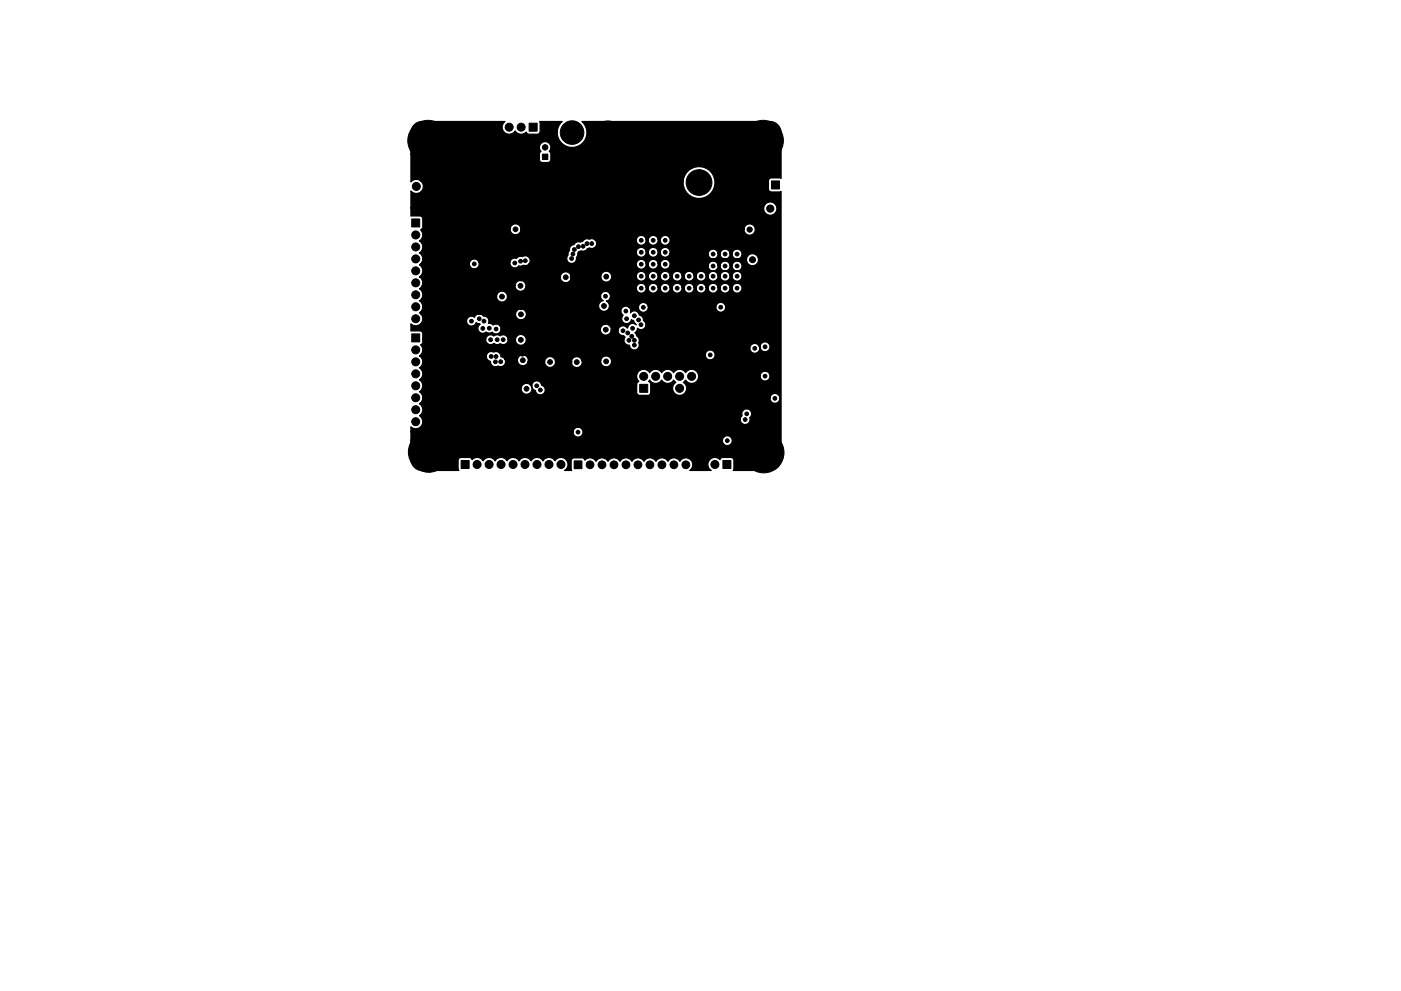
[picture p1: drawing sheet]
<svg xmlns="http://www.w3.org/2000/svg" width="297mm" height="210mm" viewBox="0 0 297 210" stroke-linecap="round" stroke-linejoin="round" font-family="sans-serif">
<g fill="#000" stroke="#000" stroke-width=".21">
<path d="M112.2 26.1h1.7v1.7h-1.7zM115 32.7h1.2v1.1h-1.2zM163.6 38.4h1.7v1.7h-1.7zM87.3 46.5h1.7v1.7h-1.7zM87.4 41.2h1.7v1.7h-1.7zM158.4 46.2h1.1v1.1h-1.1zM87.3 70.8h1.7v1.7h-1.7zM97.8 97.7h1.7v1.7h-1.7zM121.7 97.8h1.7v1.6h-1.7zM135.6 81.5h1.7v1.7h-1.7zM153.3 97.7h1.7v1.7h-1.7z"/>
<circle cx="87.5" cy="29.8" r=".45"/>
<circle cx="88.3" cy="39.6" r=".85"/>
<circle cx="88.5" cy="27.6" r=".45"/>
<circle cx="88.5" cy="32.1" r=".45"/>
<circle cx="90.8" cy="29.8" r="4.3"/>
<circle cx="90.8" cy="33.1" r=".45"/>
<circle cx="90.8" cy="26.6" r=".45"/>
<circle cx="93" cy="27.6" r=".45"/>
<circle cx="93" cy="32.1" r=".45"/>
<circle cx="94" cy="29.8" r=".45"/>
<circle cx="103.6" cy="28.4" r=".4"/>
<circle cx="108" cy="27" r=".85"/>
<circle cx="110.5" cy="27" r=".85"/>
<circle cx="115.6" cy="31.3" r=".58"/>
<circle cx="121.3" cy="28.1" r="2.5"/>
<circle cx="121.9" cy="36" r=".51"/>
<circle cx="128.9" cy="28.2" r="2.5"/>
<circle cx="138.2" cy="38" r=".51"/>
<circle cx="138.2" cy="36.5" r=".51"/>
<circle cx="148.2" cy="32.7" r="2.37"/>
<circle cx="148.2" cy="38.7" r="2.73"/>
<circle cx="158.6" cy="29.8" r=".45"/>
<circle cx="159.5" cy="32.1" r=".45"/>
<circle cx="159.5" cy="27.6" r=".45"/>
<circle cx="161.8" cy="29.8" r="4.3"/>
<circle cx="161.8" cy="26.6" r=".45"/>
<circle cx="161.8" cy="33.1" r=".45"/>
<circle cx="164.1" cy="27.6" r=".45"/>
<circle cx="164.1" cy="32.1" r=".45"/>
<circle cx="164.4" cy="36.7" r=".85"/>
<circle cx="165" cy="29.8" r=".45"/>
<circle cx="88.1" cy="57.5" r=".85"/>
<circle cx="88.1" cy="52.4" r=".85"/>
<circle cx="88.1" cy="49.8" r=".85"/>
<circle cx="88.1" cy="54.9" r=".85"/>
<circle cx="100.6" cy="56" r=".4"/>
<circle cx="101.8" cy="59.5" r=".63"/>
<circle cx="106.9" cy="41.9" r=".51"/>
<circle cx="109.1" cy="55.8" r=".4"/>
<circle cx="109.3" cy="48.7" r=".51"/>
<circle cx="110.4" cy="59.1" r=".51"/>
<circle cx="110.4" cy="55.4" r=".4"/>
<circle cx="111.4" cy="55.3" r=".4"/>
<circle cx="113.1" cy="55.1" r=".4"/>
<circle cx="114.7" cy="41.7" r=".51"/>
<circle cx="115" cy="48.6" r=".4"/>
<circle cx="116.2" cy="51.9" r=".63"/>
<circle cx="117.9" cy="48.6" r=".4"/>
<circle cx="119.1" cy="54.4" r=".63"/>
<circle cx="120" cy="58.8" r=".51"/>
<circle cx="121.2" cy="54.9" r=".4"/>
<circle cx="121.4" cy="58.8" r=".51"/>
<circle cx="121.5" cy="53.9" r=".4"/>
<circle cx="121.8" cy="52.9" r=".4"/>
<circle cx="122.6" cy="52.3" r=".4"/>
<circle cx="123.6" cy="52.2" r=".4"/>
<circle cx="124.5" cy="51.7" r=".4"/>
<circle cx="125.5" cy="51.7" r=".4"/>
<circle cx="128.5" cy="58.7" r=".51"/>
<circle cx="129.6" cy="42.4" r=".63"/>
<circle cx="136" cy="51" r=".4"/>
<circle cx="136" cy="56.1" r=".4"/>
<circle cx="136" cy="58.6" r=".4"/>
<circle cx="136" cy="53.5" r=".4"/>
<circle cx="136" cy="47.3" r=".63"/>
<circle cx="138.5" cy="58.6" r=".4"/>
<circle cx="138.5" cy="51" r=".4"/>
<circle cx="138.5" cy="53.5" r=".4"/>
<circle cx="138.5" cy="56.1" r=".4"/>
<circle cx="141" cy="58.6" r=".4"/>
<circle cx="141" cy="51" r=".4"/>
<circle cx="141" cy="56.1" r=".4"/>
<circle cx="141" cy="53.5" r=".4"/>
<circle cx="143.6" cy="58.6" r=".4"/>
<circle cx="146.1" cy="58.6" r=".4"/>
<circle cx="148.7" cy="58.6" r=".4"/>
<circle cx="151.2" cy="58.6" r=".4"/>
<circle cx="151.2" cy="56.4" r=".4"/>
<circle cx="151.2" cy="53.9" r=".4"/>
<circle cx="153.7" cy="56.4" r=".4"/>
<circle cx="153.7" cy="58.6" r=".4"/>
<circle cx="153.7" cy="53.9" r=".4"/>
<circle cx="154.3" cy="47.2" r=".63"/>
<circle cx="156.3" cy="58.6" r=".4"/>
<circle cx="156.3" cy="56.4" r=".4"/>
<circle cx="156.3" cy="53.9" r=".4"/>
<circle cx="158.9" cy="44.5" r=".63"/>
<circle cx="158.9" cy="48.7" r=".55"/>
<circle cx="159.5" cy="55.1" r=".63"/>
<circle cx="163.3" cy="44.3" r=".76"/>
<circle cx="88.1" cy="65.1" r=".85"/>
<circle cx="88.1" cy="76.8" r=".85"/>
<circle cx="88.1" cy="79.3" r=".85"/>
<circle cx="88.1" cy="62.5" r=".85"/>
<circle cx="88.1" cy="67.6" r=".85"/>
<circle cx="88.1" cy="60" r=".85"/>
<circle cx="88.1" cy="74.2" r=".85"/>
<circle cx="100" cy="68.1" r=".4"/>
<circle cx="101.6" cy="67.6" r=".4"/>
<circle cx="102.4" cy="69.7" r=".4"/>
<circle cx="102.6" cy="68.1" r=".4"/>
<circle cx="103.7" cy="69.6" r=".4"/>
<circle cx="104" cy="72.1" r=".4"/>
<circle cx="104.1" cy="75.6" r=".4"/>
<circle cx="105" cy="76.8" r=".4"/>
<circle cx="105.2" cy="75.6" r=".4"/>
<circle cx="105.2" cy="69.8" r=".4"/>
<circle cx="105.4" cy="72.1" r=".4"/>
<circle cx="106.2" cy="76.7" r=".4"/>
<circle cx="106.4" cy="62.9" r=".51"/>
<circle cx="106.7" cy="72.1" r=".4"/>
<circle cx="110.4" cy="60.6" r=".51"/>
<circle cx="110.4" cy="70.4" r=".51"/>
<circle cx="110.4" cy="72.1" r=".51"/>
<circle cx="110.5" cy="66.7" r=".51"/>
<circle cx="110.5" cy="65.2" r=".51"/>
<circle cx="110.8" cy="75" r=".51"/>
<circle cx="110.9" cy="76.4" r=".51"/>
<circle cx="115" cy="76.8" r=".51"/>
<circle cx="116.6" cy="76.8" r=".51"/>
<circle cx="120.8" cy="76.8" r=".51"/>
<circle cx="122.3" cy="76.8" r=".51"/>
<circle cx="125.8" cy="76.8" r=".51"/>
<circle cx="128" cy="66.6" r=".51"/>
<circle cx="128.1" cy="64.9" r=".51"/>
<circle cx="128.4" cy="62.9" r=".4"/>
<circle cx="128.4" cy="71.7" r=".51"/>
<circle cx="128.4" cy="69.9" r=".51"/>
<circle cx="128.5" cy="76.7" r=".51"/>
<circle cx="128.6" cy="60.6" r=".51"/>
<circle cx="131.7" cy="61.9" r=".4"/>
<circle cx="132.1" cy="70.2" r=".4"/>
<circle cx="132.7" cy="66" r=".4"/>
<circle cx="132.8" cy="67.6" r=".4"/>
<circle cx="133.1" cy="70.6" r=".4"/>
<circle cx="133.3" cy="72.2" r=".4"/>
<circle cx="133.9" cy="71.4" r=".4"/>
<circle cx="134.1" cy="69.7" r=".4"/>
<circle cx="134.5" cy="67" r=".4"/>
<circle cx="134.5" cy="72.2" r=".4"/>
<circle cx="134.5" cy="73.2" r=".4"/>
<circle cx="135.4" cy="67.9" r=".4"/>
<circle cx="135.9" cy="68.9" r=".4"/>
<circle cx="136" cy="61.1" r=".4"/>
<circle cx="136.4" cy="65.2" r=".4"/>
<circle cx="136.5" cy="79.9" r=".85"/>
<circle cx="138.5" cy="61.1" r=".4"/>
<circle cx="139" cy="79.9" r=".85"/>
<circle cx="141" cy="61.1" r=".4"/>
<circle cx="141.6" cy="79.9" r=".85"/>
<circle cx="143.6" cy="61.1" r=".4"/>
<circle cx="144.1" cy="79.9" r=".85"/>
<circle cx="144.8" cy="70.9" r=".63"/>
<circle cx="144.8" cy="69.5" r=".63"/>
<circle cx="146.1" cy="61.1" r=".4"/>
<circle cx="146.6" cy="79.9" r=".85"/>
<circle cx="148.7" cy="61.1" r=".4"/>
<circle cx="150.6" cy="75.3" r=".4"/>
<circle cx="151.2" cy="61.1" r=".4"/>
<circle cx="152.8" cy="65.2" r=".4"/>
<circle cx="153.7" cy="61.1" r=".4"/>
<circle cx="156.3" cy="61.1" r=".4"/>
<circle cx="160" cy="73.9" r=".4"/>
<circle cx="162.2" cy="79.8" r=".4"/>
<circle cx="162.2" cy="73.6" r=".4"/>
<circle cx="162.4" cy="68.1" r=".63"/>
<circle cx="164.6" cy="68.1" r=".63"/>
<circle cx="87.7" cy="95.9" r=".45"/>
<circle cx="88.1" cy="89.5" r=".85"/>
<circle cx="88.1" cy="84.4" r=".85"/>
<circle cx="88.1" cy="86.9" r=".85"/>
<circle cx="88.1" cy="81.9" r=".85"/>
<circle cx="88.6" cy="93.6" r=".45"/>
<circle cx="88.6" cy="98.2" r=".45"/>
<circle cx="90.9" cy="95.9" r="4.3"/>
<circle cx="90.9" cy="99.1" r=".45"/>
<circle cx="90.9" cy="92.7" r=".45"/>
<circle cx="93.2" cy="93.6" r=".45"/>
<circle cx="93.2" cy="98.2" r=".45"/>
<circle cx="94.1" cy="95.9" r=".45"/>
<circle cx="101.2" cy="98.5" r=".85"/>
<circle cx="103.7" cy="98.5" r=".85"/>
<circle cx="106.2" cy="98.5" r=".85"/>
<circle cx="108.4" cy="86.4" r=".63"/>
<circle cx="108.8" cy="98.5" r=".85"/>
<circle cx="111.3" cy="98.5" r=".85"/>
<circle cx="111.6" cy="82.5" r=".51"/>
<circle cx="113.8" cy="81.9" r=".4"/>
<circle cx="113.9" cy="98.5" r=".85"/>
<circle cx="114.6" cy="82.7" r=".4"/>
<circle cx="116.4" cy="98.5" r=".85"/>
<circle cx="118.9" cy="98.5" r=".85"/>
<circle cx="122.6" cy="91.7" r=".4"/>
<circle cx="125.1" cy="98.6" r=".82"/>
<circle cx="127.6" cy="98.6" r=".82"/>
<circle cx="130.2" cy="98.6" r=".82"/>
<circle cx="132.7" cy="98.6" r=".82"/>
<circle cx="135.3" cy="98.6" r=".82"/>
<circle cx="137.8" cy="98.6" r=".82"/>
<circle cx="139" cy="82.4" r=".85"/>
<circle cx="140.3" cy="98.6" r=".82"/>
<circle cx="141.6" cy="82.4" r=".85"/>
<circle cx="142.9" cy="98.6" r=".82"/>
<circle cx="144.1" cy="82.4" r=".85"/>
<circle cx="145.4" cy="98.6" r=".82"/>
<circle cx="146.6" cy="82.4" r=".85"/>
<circle cx="148" cy="98.6" r=".82"/>
<circle cx="151.6" cy="98.5" r=".85"/>
<circle cx="154.2" cy="93.5" r=".4"/>
<circle cx="158" cy="89" r=".4"/>
<circle cx="158.3" cy="87.8" r=".4"/>
<circle cx="158.7" cy="96" r=".45"/>
<circle cx="159.6" cy="98.3" r=".45"/>
<circle cx="159.6" cy="93.7" r=".45"/>
<circle cx="161.9" cy="96" r="4.3"/>
<circle cx="161.9" cy="99.2" r=".45"/>
<circle cx="161.9" cy="92.8" r=".45"/>
<circle cx="164.2" cy="98.3" r=".45"/>
<circle cx="164.2" cy="93.7" r=".45"/>
<circle cx="164.3" cy="86.7" r=".4"/>
<circle cx="164.3" cy="84.5" r=".4"/>
<circle cx="165.1" cy="96" r=".45"/>
</g>
<path d="M87.7 26.6l1-.7 .8-.1h17.6a1.49 1.49 0 0 0-.2 2.3 1.49 1.49 0 0 0 2.3-.3 1.48 1.48 0 0 0 2.4 .2l.5 .5h1.8a.64 .64 0 0 0 .6-.7l-.1-2h4.8a3.1 3.1 0 0 0-.2 4.5 3.1 3.1 0 0 0 4.6 0 3.1 3.1 0 0 0-.2-4.5h40.1a2.41 2.41 0 0 1 2.1 2.4v9.7l-2-.2-.5 .2-.2 .5v1.7a.64 .64 0 0 0 .7 .6l2-.1v57.1a2.41 2.41 0 0 1-2.4 2.1h-7.8l.2-.4v-1.7a.64 .64 0 0 0-.6-.6h-1.9l-.4 .4a1.49 1.49 0 0 0-2.3 .1 1.49 1.49 0 0 0 .4 2.2h-4.6l.1-.1a1.47 1.47 0 0 0 .1-2.2 1.47 1.47 0 0 0-2.3 .4 1.46 1.46 0 0 0-2.5 0 1.46 1.46 0 0 0-2.5 0 1.46 1.46 0 0 0-2.6 0 1.46 1.46 0 0 0-2.5 0 1.46 1.46 0 0 0-2.6 0 1.46 1.46 0 0 0-2.5 0 1.46 1.46 0 0 0-2.5 0 1.46 1.46 0 0 0-2.4-.3l-.5-.4-1.8-.1a.64 .64 0 0 0-.6 .7l.1 2h-1.5a1.49 1.49 0 0 0 .3-2.3 1.49 1.49 0 0 0-2.3 .3 1.48 1.48 0 0 0-2.6 0 1.48 1.48 0 0 0-2.5 0 1.48 1.48 0 0 0-2.6 0 1.48 1.48 0 0 0-2.5 0 1.48 1.48 0 0 0-2.5 0 1.48 1.48 0 0 0-2.6 0 1.48 1.48 0 0 0-2.3-.3l-.5-.4h-1.8a.64 .64 0 0 0-.7 .6v1.7l.2 .4h-7.8a2.41 2.41 0 0 1-2.4-2.4v-4h66.1a1.04 1.04 0 0 0 1.4 1.1 1.04 1.04 0 0 0 .3-1.8 1.04 1.04 0 0 0-1.7 .5v.2h-66.1v-1.8h34.4a1.04 1.04 0 0 0 1.4 1.1 1.04 1.04 0 0 0 .4-1.8 1.04 1.04 0 0 0-1.7 .5l-.1 .2h-34.4l.1-1a1.49 1.49 0 0 0 1.8 .1 1.49 1.49 0 0 0 .5-1.8h67.5v.2a1.05 1.05 0 0 0 1.3 .9 1.05 1.05 0 0 0 .7-1.4 1.05 1.05 0 0 0 .2-1.4 1.05 1.05 0 0 0-1.4-.3 1.05 1.05 0 0 0-.5 1.3l-.3 .7h-67.5l-.6-.7 .2-.1a1.49 1.49 0 0 0-.2-2.4l.6-.6 .1-.7h73.7v.2a1.04 1.04 0 0 0 1.5 .8 1.04 1.04 0 0 0 0-1.8 1.04 1.04 0 0 0-1.5 .8h-73.7l-.1-.7-.6-.6 .6-.7h21a1.15 1.15 0 0 0 1.5 1.2 1.15 1.15 0 0 0 .5-1.9h.3l.2 .8 .5 .3a1.05 1.05 0 0 0 1.7 .8 1.05 1.05 0 0 0-.4-1.9v-.2h20.2v1.7a.64 .64 0 0 0 .6 .7h1.8l.5-.3v-2.2l-.4-.5 .2-.3 .2 .2a1.49 1.49 0 0 0 2.4-.2 1.48 1.48 0 0 0 2.5 0l.5 .5-.2 .1a1.49 1.49 0 0 0-.1 2.3 1.49 1.49 0 0 0 2.3-.2 1.49 1.49 0 0 0-.4-2.2l.5-.5 .1 .2a1.49 1.49 0 0 0 1.7 .4 1.49 1.49 0 0 0 .9-1.5h13.1v.2a1.04 1.04 0 0 0 1.6 .8 1.04 1.04 0 0 0 0-1.8 1.04 1.04 0 0 0-1.6 .8h-13.1v-.3a1.49 1.49 0 0 0-1.3-1 1.49 1.49 0 0 0-1.4 .7 1.48 1.48 0 0 0-2.6 0 1.48 1.48 0 0 0-2.5 0 1.48 1.48 0 0 0-2.6 0 1.49 1.49 0 0 0-2.2-.4 1.49 1.49 0 0 0 0 2.2l-.4 .3-.1 .3h-20.2a1.04 1.04 0 0 0-1.1-.7 1.04 1.04 0 0 0-.9 .9l-.4-.1a1.15 1.15 0 0 0-1.9 .8h-21l.1-1-.7-.8 .2-.1a1.49 1.49 0 0 0-.2-2.5 1.48 1.48 0 0 0 .1-2.5h14.1l.2 .8 .7 .4a1.08 1.08 0 0 0 .5 1 1.08 1.08 0 0 0 1.2 0 1.04 1.04 0 0 0 1.2-.2 1.04 1.04 0 0 0 .2-1.2h2.6v.3a1.15 1.15 0 0 0 1.1 1 1.15 1.15 0 0 0 1.2-.9h3.5v.2a1.15 1.15 0 0 0 1.2 1 1.15 1.15 0 0 0 1.1-1.2h3.3v.2a1.15 1.15 0 0 0 1.4 1.1 1.15 1.15 0 0 0 .9-1.4h4v.2a1.15 1.15 0 0 0 1.7 .9 1.15 1.15 0 0 0 0-2 1.15 1.15 0 0 0-1.7 .9l-4-.1a1.15 1.15 0 0 0-1.2-.8 1.15 1.15 0 0 0-1.1 1h-3.3a1.15 1.15 0 0 0-1.2-1 1.15 1.15 0 0 0-1.1 1h-3.5v-.1a1.15 1.15 0 0 0-1-1.3 1.15 1.15 0 0 0-1.3 1h-2.6l-.3-.4-.6-.2-.1-.5h43.4a1.04 1.04 0 0 0 1.4 1.1 1.04 1.04 0 0 0 .4-1.8 1.04 1.04 0 0 0-1.7 .5l-.1 .2h-43.4a1.07 1.07 0 0 0-1.5-.5 1.04 1.04 0 0 0-1.5 .8h-14.2a1.48 1.48 0 0 0 .3-2.3l.4-.4v-.8h13.4v.2a1.09 1.09 0 0 0 1.8 .7l.5 .2 .8-.2 .1 .1a1.04 1.04 0 0 0 1.5-1h1.6v.2a1.15 1.15 0 0 0 1.7 .9 1.15 1.15 0 0 0 0-2 1.15 1.15 0 0 0-1.7 .9h-1.6a1.04 1.04 0 0 0-1.6-.7 1.16 1.16 0 0 0-1.4 0 1.04 1.04 0 0 0-1.7 .7h-13.4v-1.2a.64 .64 0 0 0-.6-.6h-1.9v-1.5a1.48 1.48 0 0 0 2.5-.7h9.3v.2a1.04 1.04 0 0 0 1 1 1.04 1.04 0 0 0 1-.8l.8 .3 .1 .1-.1 .1a1.04 1.04 0 0 0-.1 1.5 1.04 1.04 0 0 0 1.5 0l.5 .3 .8-.2a1.04 1.04 0 0 0 1.1 .3 1.04 1.04 0 0 0 .7-1h21.1v.3a1.15 1.15 0 0 0 1.1 1 1.15 1.15 0 0 0 1.2-1h1.5v.2a1.29 1.29 0 0 0 1.2 1l.3 .2a1.04 1.04 0 0 0-.2 1.2 1.04 1.04 0 0 0 1.1 .5 1.03 1.03 0 0 0 .7 1 1.03 1.03 0 0 0 1.1-.4h23.7v.2a1.04 1.04 0 0 0 1.3 .9 1.04 1.04 0 0 0 .7-1.4h.2v.2a1.04 1.04 0 0 0 1.6 .8 1.04 1.04 0 0 0 0-1.8 1.04 1.04 0 0 0-1.6 .8l-.3-.1a1.04 1.04 0 0 0-1.1-.5 1.04 1.04 0 0 0-.8 .9h-23.7l.2-.5-.1-.6a1.05 1.05 0 0 0-.4-1.4l-.4-.7 .4-.5 .2-.5a1.04 1.04 0 0 0 1.5-.1 1.04 1.04 0 0 0-.3-1.5 1.03 1.03 0 0 0-.9-1.1 1.03 1.03 0 0 0-.8-.9 1.03 1.03 0 0 0-1 .4 1.02 1.02 0 0 0-.5-1.3h2.2v.2a1.04 1.04 0 0 0 1.1 .9 1.04 1.04 0 0 0 .9-1.1h14.4v.2a1.04 1.04 0 0 0 1.6 .8 1.04 1.04 0 0 0 0-1.8 1.04 1.04 0 0 0-1.6 .8h-14.4v-.2a1.04 1.04 0 0 0-1.1-.7 1.04 1.04 0 0 0-.9 .9h-2.2a1.04 1.04 0 0 0-1.4 .4 1.04 1.04 0 0 0 .3 1.4 1.04 1.04 0 0 0 .2 1.6 1.04 1.04 0 0 0 1.6-.7l.5 .2 .5 .9a1.11 1.11 0 0 0-1.2-.2 1.11 1.11 0 0 0-.7 .9 1.06 1.06 0 0 0-1.1-.4 1.06 1.06 0 0 0-.8 .9h-1.5a1.15 1.15 0 0 0-1.1-1.3 1.15 1.15 0 0 0-1.2 1h-21.1v-.1a1.04 1.04 0 0 0-1.6-.7l-.6-.4h-.5a1.04 1.04 0 0 0-1-1.5 1.04 1.04 0 0 0-1-.5 1.04 1.04 0 0 0-.9 .7 1.04 1.04 0 0 0-1.7 .7h-9.3v-.8l-.4-.6h20.1a1.15 1.15 0 0 0 1.6 1.2 1.15 1.15 0 0 0 .3-1.9 1.15 1.15 0 0 0-1.8 .5l-.1 .2h-20.1l-.3-.2 .6-.6 .1-1h37.3a1.15 1.15 0 0 0 1.7 1.1 1.15 1.15 0 0 0-.1-2 1.04 1.04 0 0 0 .8-1.5 1.04 1.04 0 0 0-1.7-.3 1.04 1.04 0 0 0 .3 1.7l-.7 .4-.3 .6h-37.3l-.3-.7-.4-.3 .4-.3 .3-.7h15.7v.2a1.15 1.15 0 0 0 1.7 .9 1.15 1.15 0 0 0 0-1.9 1.15 1.15 0 0 0-1.7 .8h-15.7l-.1-1-.6-.5 .6-.8h19.7v.3a1.15 1.15 0 0 0 1 1 1.15 1.15 0 0 0 1.2-.8h23.5v.2a1.04 1.04 0 0 0 1.2 1 1.04 1.04 0 0 0 .9-1.2h.5v.2a1.04 1.04 0 0 0 1.1 1 1.04 1.04 0 0 0 .9-1.2h.5v.2a1.04 1.04 0 0 0 1.1 1 1.04 1.04 0 0 0 1-1.2h.4v.2a1.04 1.04 0 0 0 1.2 1 1.04 1.04 0 0 0 .9-1.2h.5v.2a1.04 1.04 0 0 0 1.1 1 1.04 1.04 0 0 0 .9-1.2h.5v.2a1.04 1.04 0 0 0 1.2 1 1.04 1.04 0 0 0 .9-1.2h.5v.2a1.04 1.04 0 0 0 1.1 1 1.04 1.04 0 0 0 .9-1.2h.5v.2a1.04 1.04 0 0 0 1.1 1 1.04 1.04 0 0 0 1-1.2h.4v.2a1.04 1.04 0 0 0 1.6 .8 1.04 1.04 0 0 0 0-1.7 1.04 1.04 0 0 0-1.6 .7h-.4l-.1-.2a1.04 1.04 0 0 0-1.1-.7 1.04 1.04 0 0 0-.9 .9h-.5v-.2a1.04 1.04 0 0 0-1.1-.7 1.04 1.04 0 0 0-.9 .9h-.5l-.1-.2a1.04 1.04 0 0 0-1-.7 1.04 1.04 0 0 0-1 .9h-.5v-.2a1.04 1.04 0 0 0-1.1-.7 1.04 1.04 0 0 0-.9 .9h-.5v-.2a1.04 1.04 0 0 0-1.1-.7 1.04 1.04 0 0 0-1 .9h-.4l-.1-.2a1.04 1.04 0 0 0-1.1-.7 1.04 1.04 0 0 0-.9 .9h-.5v-.2a1.04 1.04 0 0 0-1.1-.7 1.04 1.04 0 0 0-.9 .9h-.5l-.1-.2a1.04 1.04 0 0 0-1-.7 1.04 1.04 0 0 0-1 .9h-23.5a1.15 1.15 0 0 0-.8-1.5 1.15 1.15 0 0 0-1.4 1h-19.7l.1-.9-.7-.9h29.9v.2a1.15 1.15 0 0 0 1.3 1.1 1.15 1.15 0 0 0 1-1.4h6.3v.2a1.15 1.15 0 0 0 1.3 1 1.15 1.15 0 0 0 1-1.3h5.2v.2a1.04 1.04 0 0 0 1.2 .9 1.04 1.04 0 0 0 .9-1.1h.5v.2a1.04 1.04 0 0 0 1.1 .9 1.04 1.04 0 0 0 .9-1.1h.5v.2a1.04 1.04 0 0 0 1.1 .9 1.04 1.04 0 0 0 1-1.1h.4v.2a1.04 1.04 0 0 0 1.2 .9 1.04 1.04 0 0 0 .9-1.1h.5v.2a1.04 1.04 0 0 0 1.1 .9 1.04 1.04 0 0 0 .9-1.1h.5v.2a1.04 1.04 0 0 0 1.2 .9 1.04 1.04 0 0 0 .9-1.1h.5v.2a1.04 1.04 0 0 0 1.1 .9 1.04 1.04 0 0 0 .9-1.1h.5v.2a1.04 1.04 0 0 0 1.1 .9 1.04 1.04 0 0 0 1-1.1h.4v.2a1.04 1.04 0 0 0 1.6 .8 1.04 1.04 0 0 0 0-1.8 1.04 1.04 0 0 0-1.6 .8h-.4l-.1-.2a1.04 1.04 0 0 0-1.1-.7 1.04 1.04 0 0 0-.9 .9h-.5v-.2a1.04 1.04 0 0 0-1.1-.7 1.04 1.04 0 0 0-.9 .9h-.5l-.1-.2a1.04 1.04 0 0 0-1-.7 1.04 1.04 0 0 0-1 .9h-.5v-.2a1.04 1.04 0 0 0-1.1-.7 1.04 1.04 0 0 0-.9 .9h-.5v-.2a1.04 1.04 0 0 0-1.1-.7 1.04 1.04 0 0 0-1 .9h-.4l-.1-.2a1.04 1.04 0 0 0-1.1-.7 1.04 1.04 0 0 0-.9 .9h-.5v-.2a1.04 1.04 0 0 0-1.1-.7 1.04 1.04 0 0 0-.9 .9h-.5l-.1-.2a1.04 1.04 0 0 0-1-.7 1.04 1.04 0 0 0-1 .9h-5.2l-.1-.1a1.15 1.15 0 0 0-1.2-.8 1.15 1.15 0 0 0-1 1l-6.3-.1a1.15 1.15 0 0 0-1.3-.8 1.15 1.15 0 0 0-1 1h-29.8l.1-.1a1.49 1.49 0 0 0-.2-2.4l.4-.3h10.2v.2a1.04 1.04 0 0 0 1.3 .9 1.04 1.04 0 0 0 .8-1.3h6.5v.2a1.1 1.1 0 0 0 .8 .9 1.1 1.1 0 0 0 1.2-.4l.8-.1a1.42 1.42 0 0 0 1.3-.3h22.7v.2a1.04 1.04 0 0 0 1.2 .9 1.04 1.04 0 0 0 .9-1.1h.5v.2a1.04 1.04 0 0 0 1.1 .9 1.04 1.04 0 0 0 .9-1.1h.5v.2a1.04 1.04 0 0 0 .9 .9 1.04 1.04 0 0 0 1.1-.8h8.2v.2a1.04 1.04 0 0 0 1.1 1 1.04 1.04 0 0 0 .9-1.2h.5v.2a1.04 1.04 0 0 0 1.1 1 1.04 1.04 0 0 0 1-1.2h.4v.2a1.04 1.04 0 0 0 1.6 .8 1.04 1.04 0 0 0 0-1.7 1.04 1.04 0 0 0-1.6 .7h-.4l-.1-.2a1.04 1.04 0 0 0-1.1-.7 1.04 1.04 0 0 0-.9 .9h-.5v-.2a1.04 1.04 0 0 0-1.1-.7 1.04 1.04 0 0 0-.9 .9h-8.2l.1-.1a1.04 1.04 0 0 0-1-1.2 1.04 1.04 0 0 0-1.1 1h-.5v-.2a1.04 1.04 0 0 0-1.1-.8 1.04 1.04 0 0 0-.9 1h-.5l-.1-.2a1.04 1.04 0 0 0-1-.8 1.04 1.04 0 0 0-1 1h-22.7l.2-.6-.2-.7h8v.3a1.04 1.04 0 0 0 1 .9 1.04 1.04 0 0 0 1-.9h36.1v.2a1.28 1.28 0 0 0 1.9 1 1.28 1.28 0 0 0 0-2.2 1.28 1.28 0 0 0-1.9 1h-36.1v-.4l.5-1.2h12.2a1.04 1.04 0 0 0 1.1 1.2 1.04 1.04 0 0 0 1-1.2h.5v.2a1.04 1.04 0 0 0 1.1 1 1.04 1.04 0 0 0 .9-1.2h.5v.2a1.04 1.04 0 0 0 .9 1 1.04 1.04 0 0 0 1.1-.8h8.2v.2a1.04 1.04 0 0 0 1.1 .9 1.04 1.04 0 0 0 .9-1.1h.5v.2a1.04 1.04 0 0 0 1.1 .9 1.04 1.04 0 0 0 1-1.1h.4v.2a1.04 1.04 0 0 0 1.6 .8 1.04 1.04 0 0 0 0-1.8 1.04 1.04 0 0 0-1.6 .8h-.4l-.1-.2a1.04 1.04 0 0 0-1.1-.7 1.04 1.04 0 0 0-.9 .9h-.5v-.2a1.04 1.04 0 0 0-1.1-.7 1.04 1.04 0 0 0-.9 .9h-8.2l.1-.2a1.04 1.04 0 0 0-1-1.1 1.04 1.04 0 0 0-1.1 .9h-.5v-.2a1.04 1.04 0 0 0-1.1-.7 1.04 1.04 0 0 0-.9 .9h-.5l-.1-.2a1.04 1.04 0 0 0-1-.7 1.04 1.04 0 0 0-1 .9h-12.2l.5-.2a1.05 1.05 0 0 0 1.4-.5l.4-.1a1.05 1.05 0 0 0 1.3-.3 1.05 1.05 0 0 0-.2-1.4h8.8v.2a1.04 1.04 0 0 0 1.2 .9 1.04 1.04 0 0 0 .9-1.1h.5v.2a1.04 1.04 0 0 0 1.1 .9 1.04 1.04 0 0 0 .9-1.1h.5v.2a1.04 1.04 0 0 0 1.6 .8 1.04 1.04 0 0 0 0-1.8 1.04 1.04 0 0 0-1.6 .8h-.5v-.2a1.04 1.04 0 0 0-1.1-.8 1.04 1.04 0 0 0-.9 1h-.5l-.1-.2a1.04 1.04 0 0 0-1-.8 1.04 1.04 0 0 0-1 1h-8.8l-.5-.3-.6 .2a1.1 1.1 0 0 0-1.5 .4l-.4 .1a1.23 1.23 0 0 0-1.4 .6 1.24 1.24 0 0 0-1 1.3l-.5 1.5h-8a1.18 1.18 0 0 0-1.5-.3 1.35 1.35 0 0 0-1.3 .4 1.04 1.04 0 0 0-1.3 .9h-6.5a1.04 1.04 0 0 0-1.1-.7 1.04 1.04 0 0 0-1 .9h-10.2a1.48 1.48 0 0 0-.4-2.2 1.48 1.48 0 0 0 0-2.6 1.48 1.48 0 0 0 .3-2.3l.3-.3h18.7v.3a1.15 1.15 0 0 0 1.2 1 1.15 1.15 0 0 0 1-1.2h47.4v.2a1.19 1.19 0 0 0 1.8 .9 1.19 1.19 0 0 0 0-2 1.19 1.19 0 0 0-1.8 .9l-47.4-.1a1.15 1.15 0 0 0-1.1-1 1.15 1.15 0 0 0-1.1 1h-18.7l.1-.3v-1.7a.64 .64 0 0 0-.6-.7h-1.9v-1.7h74.8v.3a1.4 1.4 0 0 0 2.2 1.1 1.4 1.4 0 0 0 0-2.4 1.4 1.4 0 0 0-2.2 1h-74.8v-3.6a1.49 1.49 0 0 0 2.2 .1 1.49 1.49 0 0 0-.1-2.2h55.6v.7a3.4 3.4 0 0 0 5.2 2.5 3.4 3.4 0 0 0 0-5.7 3.4 3.4 0 0 0-5.2 2.5h-55.6l-.5-.3h-.6l-.5 .1-.5 .4v-5.9h27.3v1.1a.64 .64 0 0 0 .6 .7h1.3l.4-.3 .1-1.6-.4-.5a1.21 1.21 0 0 0 0-1.7 1.21 1.21 0 0 0-1.7 0 1.21 1.21 0 0 0 0 1.7l-.3 .6h-27.3v-4.8z" fill="#000" stroke="#000" stroke-width=".25"/>
</svg>
